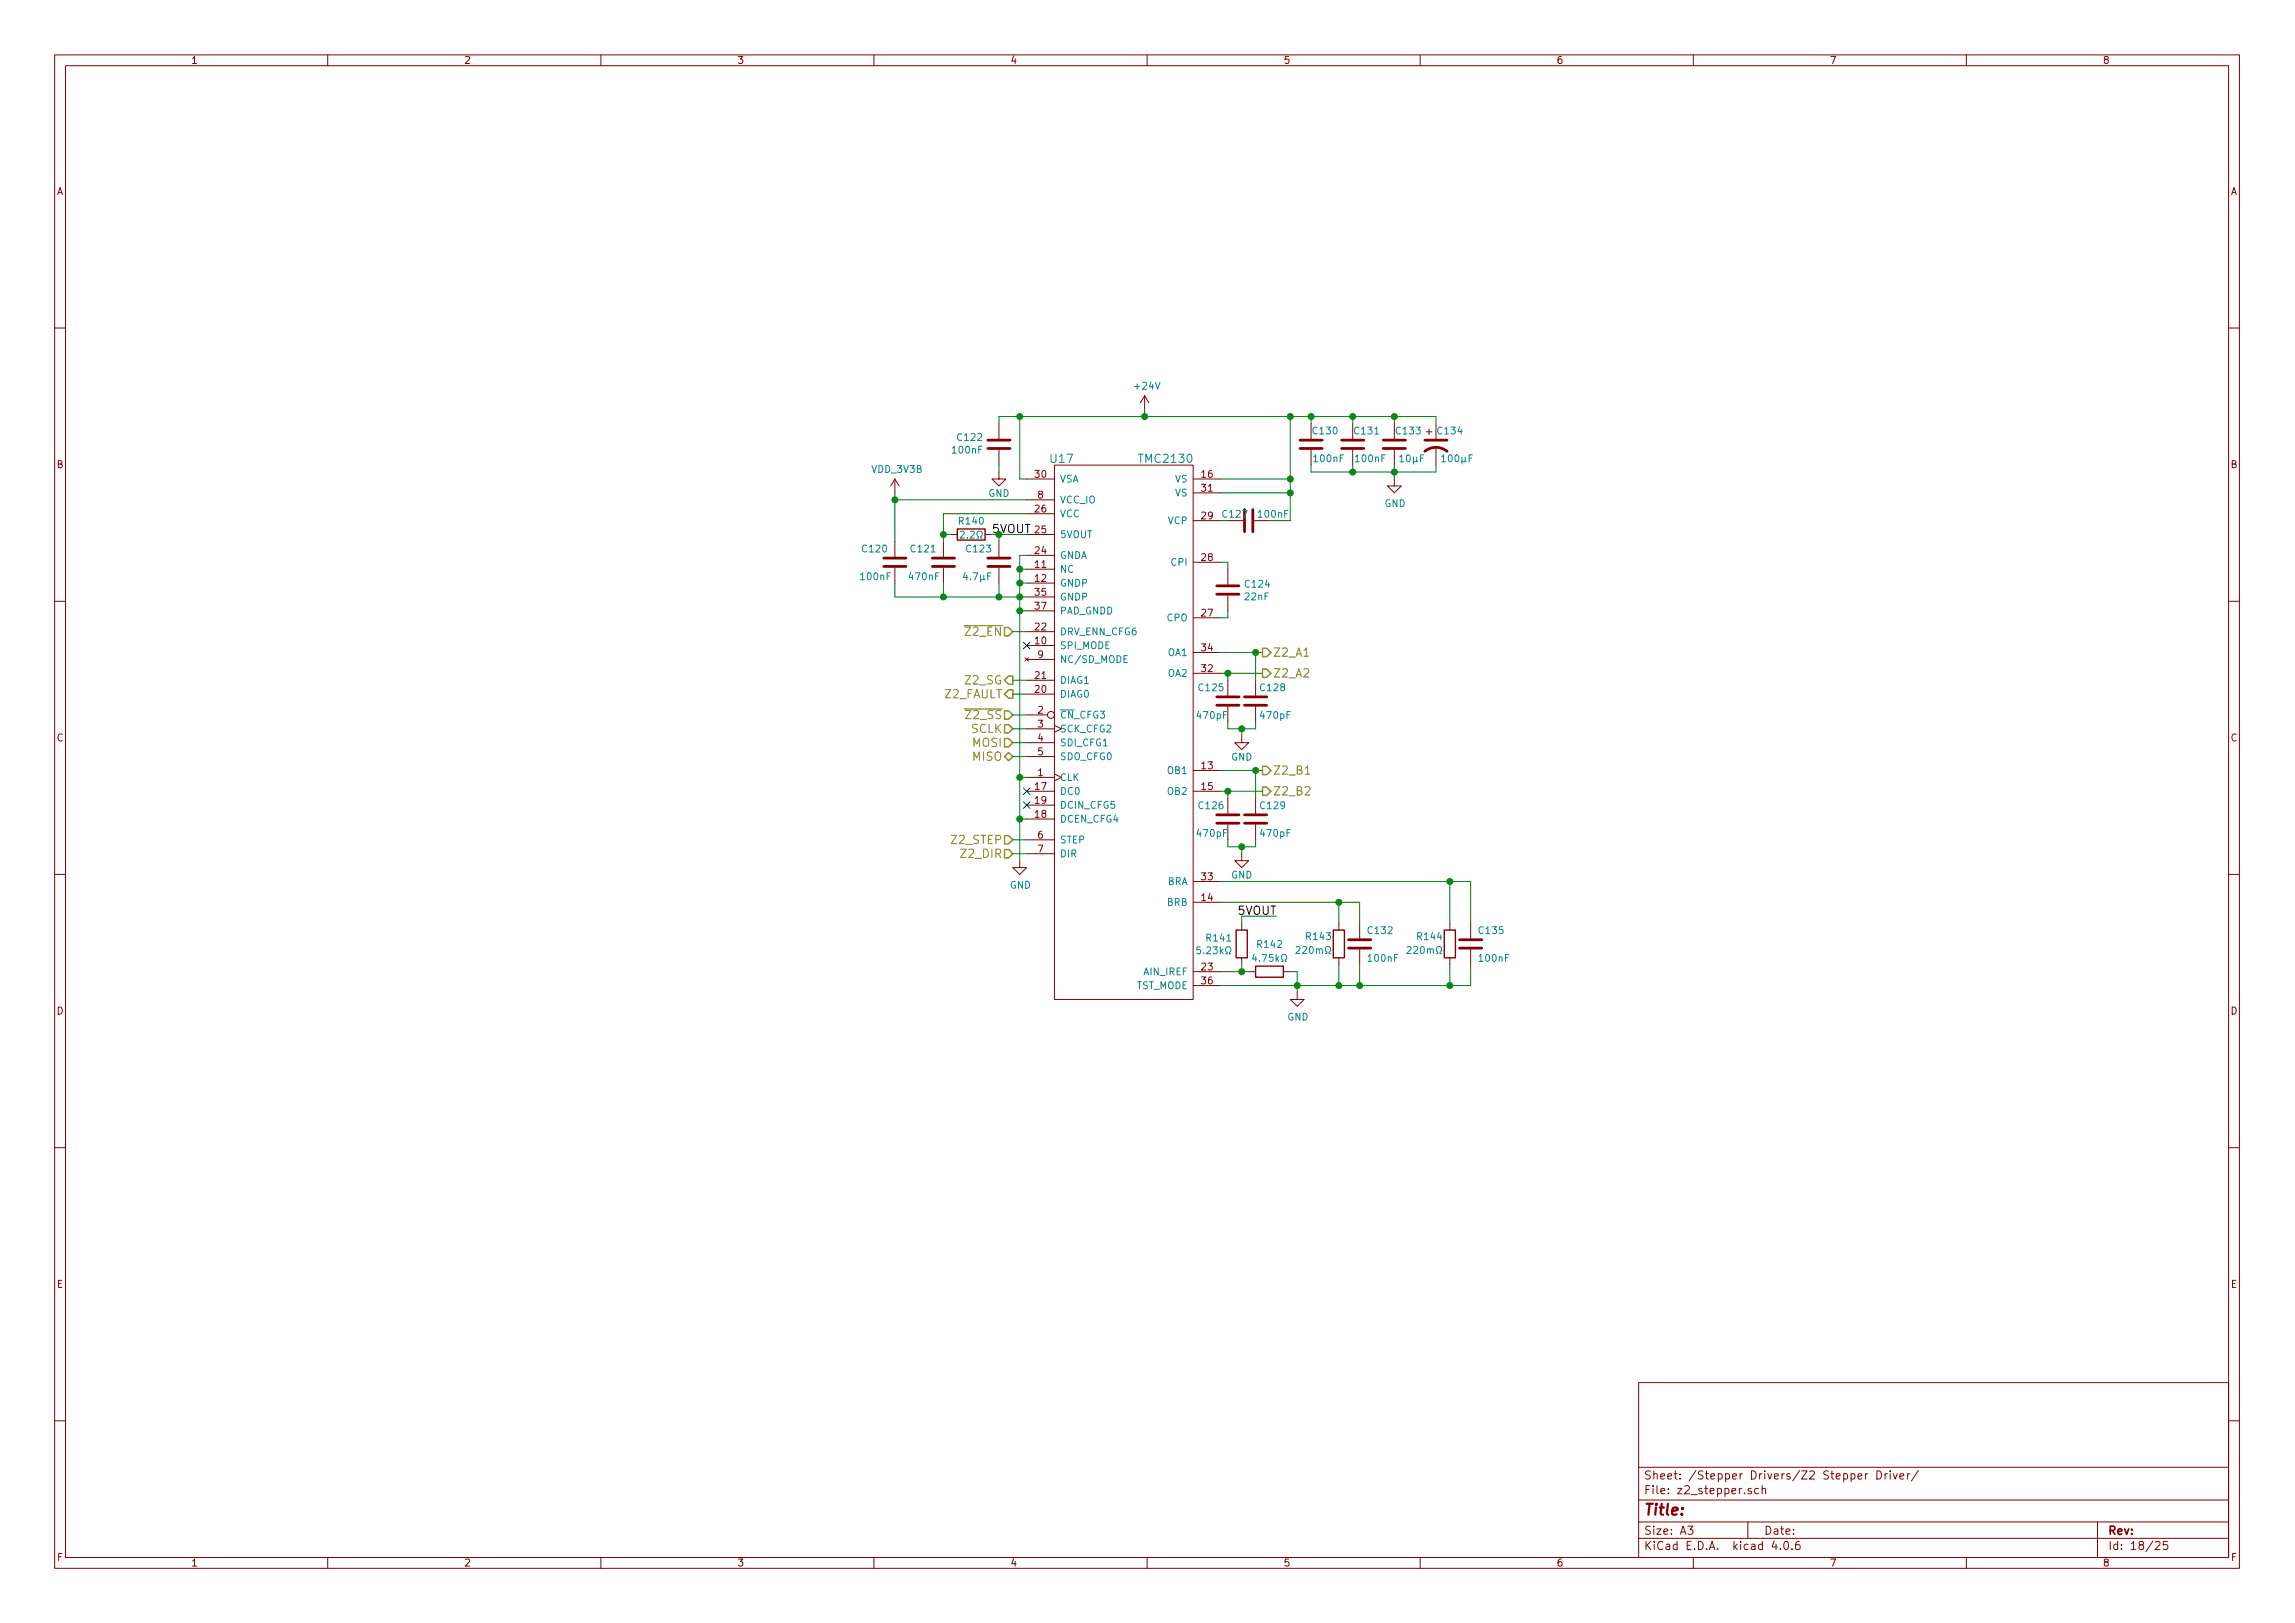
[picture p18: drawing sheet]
<svg xmlns="http://www.w3.org/2000/svg" width="420mm" height="297mm" viewBox="0 0 420 297" stroke-linecap="round" stroke-linejoin="round" font-family="sans-serif">
<defs><g id="words">
<text font-size="2.8" fill="#840000" x="301" y="277.3">Title:</text>
<g font-size="2.1" fill="#008484">
<text x="192.4" y="84.7">U17</text>
<text x="208.7" y="84.7">TMC2130</text>
</g>
<text font-size="2.1" fill="#008400" x="181.6" y="97.6">5VOUT</text>
<g font-size="2.1" fill="#848400">
<text x="176.9" y="116.4">Z2_EN</text>
<text x="176.8" y="125.3">Z2_SG</text>
<text x="233.1" y="120.2">Z2_A1</text>
<text x="233.1" y="124">Z2_A2</text>
<text x="172.9" y="127.8">Z2_FAULT</text>
<text x="177" y="131.6">Z2_SS</text>
<text x="177.7" y="134.1">SCLK</text>
<text x="178.1" y="136.7">MOSI</text>
<text x="178.1" y="139.2">MISO</text>
<text x="233.1" y="141.8">Z2_B1</text>
<text x="233.1" y="145.6">Z2_B2</text>
<text x="174.3" y="154.5">Z2_STEP</text>
<text x="176.2" y="157">Z2_DIR</text>
</g>
<text font-size="2.1" x="226.6" y="167.4">5VOUT</text>
<g font-size="2.1" fill="#840000">
<text x="301" y="273.5">File: z2_stepper.sch</text>
<text x="301" y="270.8">Sheet: /Stepper Drivers/Z2 Stepper Driver/</text>
<text x="301" y="280.9">Size: A3</text>
<text x="323" y="280.9">Date:</text>
<text x="386" y="280.9">Rev:</text>
<text x="301" y="283.7">KiCad E.D.A. kicad 4.0.6</text>
<text x="386" y="283.7">Id: 18/25</text>
</g>
<g font-size="1.8" fill="#840000">
<text x="35" y="11.7">1</text>
<text x="85" y="11.7">2</text>
<text x="135" y="11.7">3</text>
<text x="185" y="11.7">4</text>
<text x="235" y="11.7">5</text>
<text x="285" y="11.7">6</text>
<text x="335" y="11.7">7</text>
<text x="385" y="11.7">8</text>
<text x="10.4" y="35.7">A</text>
<text x="408.4" y="35.7">A</text>
<text x="10.4" y="85.7">B</text>
<text x="189.5" y="87.4">30</text>
<text x="220" y="90">31</text>
<text x="220" y="87.4">16</text>
<text x="408.4" y="85.7">B</text>
<text x="189.5" y="93.8">26</text>
<text x="190" y="91.2">8</text>
<text x="220" y="95">29</text>
<text x="189.5" y="101.4">24</text>
<text x="189.5" y="97.6">25</text>
<text x="189.5" y="103.9">11</text>
<text x="189.5" y="106.5">12</text>
<text x="220" y="102.7">28</text>
<text x="189.5" y="109">35</text>
<text x="189.5" y="111.5">37</text>
<text x="220" y="112.8">27</text>
<text x="189.5" y="117.9">10</text>
<text x="189.5" y="115.4">22</text>
<text x="220" y="119.2">34</text>
<text x="189.5" y="124.2">21</text>
<text x="190" y="120.4">9</text>
<text x="220" y="123">32</text>
<text x="189.5" y="126.8">20</text>
<text x="190" y="130.6">2</text>
<text x="10.4" y="135.7">C</text>
<text x="190" y="133.1">3</text>
<text x="190" y="135.7">4</text>
<text x="408.4" y="135.7">C</text>
<text x="190" y="142">1</text>
<text x="190" y="138.2">5</text>
<text x="220" y="140.8">13</text>
<text x="189.5" y="144.6">17</text>
<text x="189.5" y="149.6">18</text>
<text x="189.5" y="147.1">19</text>
<text x="220" y="144.6">15</text>
<text x="190" y="153.5">6</text>
<text x="190" y="156">7</text>
<text x="220" y="161.1">33</text>
<text x="220" y="164.9">14</text>
<text x="220" y="177.6">23</text>
<text x="10.4" y="185.7">D</text>
<text x="220" y="180.1">36</text>
<text x="408.4" y="185.7">D</text>
<text x="10.4" y="235.7">E</text>
<text x="408.4" y="235.7">E</text>
<text x="10.5" y="285.7">F</text>
<text x="35" y="286.7">1</text>
<text x="85" y="286.7">2</text>
<text x="135" y="286.7">3</text>
<text x="185" y="286.7">4</text>
<text x="235" y="286.7">5</text>
<text x="285" y="286.7">6</text>
<text x="335" y="286.7">7</text>
<text x="385" y="286.7">8</text>
<text x="408.5" y="285.7">F</text>
</g>
<g font-size="1.8" fill="#008484">
<text x="207.8" y="71.3">+24V</text>
<text x="174.5" y="83">100nF</text>
<text x="175.4" y="80.7">C122</text>
<text x="240.5" y="79.5">C130</text>
<text x="248.1" y="79.5">C131</text>
<text x="255.7" y="79.5">C133</text>
<text x="263.3" y="79.5">C134</text>
<text x="159.6" y="86.5">VDD_3V3B</text>
<text x="194.1" y="88.3">VSA</text>
<text x="215.1" y="88.3">VS</text>
<text x="240.7" y="84.6">100nF</text>
<text x="248.3" y="84.6">100nF</text>
<text x="256.9" y="84.6">10F</text>
<text x="264.7" y="84.6">100F</text>
<text x="175.7" y="96">R140</text>
<text x="180.9" y="90.9">GND</text>
<text x="194.1" y="92.1">VCC_IO</text>
<text x="194.1" y="94.7">VCC</text>
<text x="213.8" y="95.9">VCP</text>
<text x="215.1" y="90.8">VS</text>
<text x="230.5" y="94.7">100nF</text>
<text x="253.4" y="92.8">GND</text>
<text x="158" y="101.1">C120</text>
<text x="166.9" y="101.1">C121</text>
<text x="176.6" y="98.5">2.2</text>
<text x="177" y="101.1">C123</text>
<text x="194.1" y="98.5">5VOUT</text>
<text x="157.7" y="106.2">100nF</text>
<text x="166.6" y="106.2">470nF</text>
<text x="177.1" y="106.2">4.7F</text>
<text x="194.1" y="104.8">NC</text>
<text x="194.1" y="107.4">GNDP</text>
<text x="194.1" y="102.3">GNDA</text>
<text x="214.5" y="103.5">CPI</text>
<text x="228.1" y="107.5">C124</text>
<text x="194.1" y="109.9">GNDP</text>
<text x="194.1" y="112.4">PAD_GNDD</text>
<text x="213.6" y="113.7">CPO</text>
<text x="228" y="109.8">22nF</text>
<text x="194.1" y="118.8">SPI_MODE</text>
<text x="194.1" y="116.2">DRV_ENN_CFG6</text>
<text x="194.1" y="121.3">NC/SD_MODE</text>
<text x="194.1" y="125.1">DIAG1</text>
<text x="213.8" y="123.9">OA2</text>
<text x="213.8" y="120.1">OA1</text>
<text x="194.1" y="131.5">CN_CFG3</text>
<text x="194.1" y="127.7">DIAG0</text>
<text x="219.3" y="131.6">470pF</text>
<text x="219.6" y="126.5">C125</text>
<text x="230.9" y="126.5">C128</text>
<text x="230.9" y="131.6">470pF</text>
<text x="194.1" y="134">SCK_CFG2</text>
<text x="194.1" y="136.6">SDI_CFG1</text>
<text x="194.1" y="142.9">CLK</text>
<text x="194.1" y="139.1">SDO_CFG0</text>
<text x="213.8" y="141.6">OB1</text>
<text x="225.4" y="139.2">GND</text>
<text x="194.1" y="145.5">DC0</text>
<text x="194.1" y="148">DCIN_CFG5</text>
<text x="213.8" y="145.5">OB2</text>
<text x="219.6" y="148.1">C126</text>
<text x="230.9" y="148.1">C129</text>
<text x="194.1" y="154.3">STEP</text>
<text x="194.1" y="150.5">DCEN_CFG4</text>
<text x="219.3" y="153.1">470pF</text>
<text x="230.9" y="153.1">470pF</text>
<text x="194.1" y="156.9">DIR</text>
<text x="213.6" y="162">BRA</text>
<text x="225.4" y="160.8">GND</text>
<text x="184.9" y="162.6">GND</text>
<text x="213.6" y="165.8">BRB</text>
<text x="221" y="172.3">R141</text>
<text x="230.3" y="173.5">R142</text>
<text x="239.3" y="172">R143</text>
<text x="250.5" y="170.9">C132</text>
<text x="259.6" y="172">R144</text>
<text x="270.9" y="170.9">C135</text>
<text x="209.4" y="178.5">AIN_IREF</text>
<text x="220" y="174.6">5.23k</text>
<text x="230.2" y="176">4.75k</text>
<text x="238.2" y="174.6">220m</text>
<text x="250.6" y="176">100nF</text>
<text x="258.5" y="174.6">220m</text>
<text x="270.9" y="176">100nF</text>
<text x="207.8" y="181">TST_MODE</text>
<text x="235.7" y="186.8">GND</text>
</g>
<text font-size="1.8" fill="#008400" x="224" y="94.7">C127</text>
</g></defs>
<g fill="none" stroke="#840000" stroke-width=".18">
<path d="M10 10h400v277h-400zM12 12h396v273.1h-396zM60 10v2M110 10v2M160 10v2M210 10v2M260 10v2M310 10v2M360 10v2M10 60h2M182.9 77.5v2.8M209.5 72.4l-.7 1.3"/>
<path d="M209.5 72.4v2.6M209.5 72.4l.8 1.3M240 77.5v2.8M247.6 77.5v2.8M255.3 77.5v2.8M261.1 79h1M261.6 78.5v1M262.9 77.5v2.8M408 60h2M163.8 87.7l-.7 1.2M163.8 87.7v2.5M163.8 99.1v2.8"/>
<path d="M163.8 87.7l.8 1.2M172.7 99.1v2.8M174 97.8h1.3M180.3 97.8h1.3M182.9 86.4v1.3h1.2l-1.2 1.2-1.3-1.2h1.3M182.9 82.3v2.8M182.9 99.1v2.8M188 97.8h5M188 91.5h5M188 87.7h5M188 94h5M193 85.1h25.4v97.8h-25.4z"/>
<path d="M218.4 95.3h5.1M218.4 87.7h5.1M218.4 90.2h5.1M229.6 95.3h2.8M240 82.3v2.8M247.6 82.3v2.8M255.3 87.7v1.2h1.2l-1.2 1.3-1.3-1.3h1.3M255.3 82.3v2.8M262.9 81.8v3.3M10 110h2M163.8 103.9v2.8M172.7 103.9v2.8"/>
<path d="M182.9 103.9v2.8M188 118.1h5M188 104.2h5M188 106.7h5M188 115.6h5M188 101.6h5M188 109.3h5M188 111.8h5M218.4 119.4h5.1M218.4 113.1h5.1M218.4 102.9h5.1M224.8 104.2v2.8"/>
<path d="M224.8 109v2.8M408 110h2M187.7 120.4l.6 .6M188 130.8h3.8M188 133.4h5M188 135.9h5M188 138.5h5M188 120.7h5M188 127h5M188 124.5h5M188.3 120.4l-.6 .6M193 132.8l1.3 .6-1.3 .6"/>
<path d="M218.4 123.2h5.1M224.8 124.5v2.8M224.8 129.3v2.8M227.3 134.7v1.2h1.3l-1.3 1.3-1.2-1.3h1.2M229.9 124.5v2.8M229.9 129.3v2.8M186.7 157.5v1.3h1.3l-1.3 1.3-1.3-1.3h1.3M188 142.3h5M188 153.7h5M188 156.2h5M188 144.8h5M188 149.9h5"/>
<path d="M188 147.4h5M193 141.6l1.3 .7-1.3 .6M218.4 141h5.1M218.4 144.8h5.1M224.8 146.1v2.8M224.8 150.9v2.8M227.3 156.2v1.3h1.3l-1.3 1.3-1.2-1.3h1.2M229.9 146.1v2.8M229.9 150.9v2.8M10 160h2M218.4 177.8h5.1M218.4 161.3h5.1"/>
<path d="M218.4 165.1h5.1M227.3 168.9v1.3M227.3 175.3v1.3M228.6 177.8h1.3M234.9 177.8h1.3M245.1 168.9v1.3M245.1 175.3v1.3M248.9 168.9v2.8M248.9 173.8v2.8M265.4 168.9v1.3M265.4 175.3v1.3M269.2 168.9v2.8"/>
<path d="M269.2 173.8v2.8M408 160h2M218.4 180.4h5.1M237.5 181.6v1.3h1.3l-1.3 1.3-1.3-1.3h1.3M10 210h2M408 210h2M300 253h108v32.1h-108zM10 260h2M300 278.5h108M300 274.5h108M300 268.5h108M309 279.3h.9l-.5 .6 .5 .1v.7l-.2 .1-.7-.1"/>
<path d="M320 278.5v3M320.6 272.5a.37 .37 0 0 0-.6 .1l.1 .2 .5 .2 .1 .1-.3 .3-.4-.1M321.9 272.5l-.4-.1-.3 .3 .1 .6 .2 .1 .4-.1M322.6 272.5l.2-.1 .4 .1v.9M322.6 271.9v1.5M341.5 269.7v1M342 269.7l-.5 .3M343.6 269.2a.76 .76 0 0 1 .9 .7 .76 .76 0 0 1-.9 .8zM345.1 269.7v1M345.5 269.7l-.4 .3M346 269.2v.2M346 269.7v1"/>
<path d="M346.6 269.7l.4 1 .3-1M347.8 270.2l.7-.1v-.3l-.4-.1-.3 .2 .1 .7h.6M349.2 269.7v1M349.6 269.7l-.4 .3M351.2 269.1l-1.3 2M384 278.5v6.6M408 260h2M60 285.1v1.9M110 285.1v1.9M160 285.1v1.9M210 285.1v1.9M260 285.1v1.9"/>
<path d="M300 281.5h108M310 285.1v1.9M324.8 282l-.4 1.1h1M325.9 283.5v.1M326.7 282.3l.2-.2a.81 .81 0 0 1 .6 .6 .81 .81 0 0 1-.3 .8l-.1 .1a.79 .79 0 0 1-.4-1.3zM328.1 283.5v.1M329.4 282.1a.59 .59 0 0 0-.7 .6l.1 .8 .2 .1 .5-.1 .1-.5-.2-.3h-.4l-.3 .3M360 285.1v1.9M394.6 282.3l.6-.2 .3 .4-1 1.1h1M396.8 282.1h-.7l-.1 .7 .2-.1h.5l.2 .3-.1 .5-.2 .1-.6-.1"/>
<circle cx="192.4" cy="130.8" r=".63"/>
</g>
<g fill="none" stroke="#848400" stroke-width=".25">
<path d="M183.9 114.8h.8l.7 .8-.7 .8h-.8zM231.1 118.7h.8l.8 .7-.8 .8h-.8zM183.9 130.1h.8l.7 .7-.7 .8h-.8zM183.9 132.6h.8l.7 .8-.7 .7h-.8zM183.9 138.5l.8-.8 .7 .8-.7 .7zM183.9 135.2h.8l.7 .7-.7 .8h-.8zM184.7 123.7h.7v1.6h-.7l-.8-.8zM184.7 126.3h.7v1.5h-.7l-.8-.8zM231.1 122.5h.8l.8 .7-.8 .8h-.8zM183.9 152.9h.8l.7 .8-.7 .8h-.8zM183.9 155.5h.8l.7 .7-.7 .8h-.8zM231.1 140.2h.8l.8 .8-.8 .8h-.8z"/>
<path d="M231.1 144.1h.8l.8 .7-.8 .8h-.8z"/>
</g>
<path d="M176.5 114.5h7M176.5 129.8h7M238.9 141.7h.9" fill="none" stroke="#848400" stroke-width=".18"/>
<g fill="none" stroke="#840000" stroke-width=".51">
<path d="M180.8 80.6h4.1M180.8 82.1h4.1M227.8 93.3v4M229.4 93.3v4M238 80.6h4.1M238 82.1h4.1M245.6 80.6h4.1M245.6 82.1h4.1M253.2 80.6h4.1M253.2 82.1h4.1M260.9 82.6a3.3 3.3 0 0 1 4 0M260.9 80.6h4"/>
<path d="M161.8 103.7h4.1M161.8 102.1h4.1M170.7 103.7h4.1M170.7 102.1h4.1M180.8 103.7h4.1M180.8 102.1h4.1M222.8 108.7h4M222.8 107.2h4M222.8 129.1h4M222.8 127.5h4M227.8 129.1h4.1M227.8 127.5h4.1"/>
<path d="M222.8 150.7h4M222.8 149.1h4M227.8 150.7h4.1M227.8 149.1h4.1M246.9 173.5h4.1M246.9 172h4.1M267.2 173.5h4.1M267.2 172h4.1"/>
</g>
<g fill="none" stroke="#008484" stroke-width=".18">
<path d="M175.8 97.3l.5-.1 .2 .1v.3l-.8 .9h.8M178.9 98.5h.2v-.3a.54 .54 0 0 1-.2-.7 .54 .54 0 0 1 .7-.2 .57 .57 0 0 1-.1 .9v.3h.3M256.3 83.6l.3-.4v1.3M256.3 84.5h.7M260.7 83.2h-.6v1.3M263.9 83.6l.4-.4v1.3M263.9 84.5h.7M269 83.8h.4M269.6 83.2h-.6v1.3M176.7 104.8l-.3 .9h.8M180.8 105.4h.5M181.4 104.8h-.6v1.3"/>
<path d="M206.4 120h-.6v1.3h.6M219.8 173.3h-.6l-.1 .6 .2-.1 .5 .1v.5l-.2 .2-.5-.2M224.4 174.6h.3v-.3a.54 .54 0 0 1-.3-.7 .54 .54 0 0 1 .7-.3 .57 .57 0 0 1-.1 1v.3h.3M229.6 174.6l-.3 .9h.8M234.6 176h.3v-.3a.54 .54 0 0 1-.3-.7 .54 .54 0 0 1 .8-.3 .57 .57 0 0 1-.1 1v.3h.3M237.3 173.3l.5-.1 .1 .1 .1 .3-.8 .9h.8M242.6 174.5h.3v-.2a.54 .54 0 0 1-.2-.8 .54 .54 0 0 1 .7-.2 .57 .57 0 0 1-.1 1v.2h.3M257.6 173.3l.5-.1 .2 .1v.3l-.8 .9h.8M263 174.5h.2v-.2a.54 .54 0 0 1-.2-.8 .54 .54 0 0 1 .7-.2 .57 .57 0 0 1-.1 1v.2h.3"/>
</g>
<path d="M175.3 96.8h5v2h-5zM226.3 170.2h2v5.1h-2zM229.9 176.8h5v2.1h-5zM244.1 170.2h2v5.1h-2zM264.4 170.2h2v5.1h-2z" fill="none" stroke="#840000" stroke-width=".25"/>
<path d="M187.4 117.5l1.2 1.3M188.6 117.5l-1.2 1.3M187.4 144.2l1.2 1.2M187.4 146.7l1.2 1.3M188.6 144.2l-1.2 1.2M188.6 146.7l-1.2 1.3" fill="none" stroke="#000084" stroke-width=".18"/>
<g fill="#008400" stroke="#008400" stroke-width=".25">
<circle cx="186.7" cy="109.3" r=".51"/>
<circle cx="186.7" cy="104.2" r=".51"/>
<circle cx="186.7" cy="106.7" r=".51"/>
<circle cx="209.6" cy="76.2" r=".51"/>
<circle cx="186.7" cy="76.2" r=".51"/>
<circle cx="247.7" cy="86.4" r=".51"/>
<circle cx="240" cy="76.2" r=".51"/>
<circle cx="247.7" cy="76.2" r=".51"/>
<circle cx="236.2" cy="76.2" r=".51"/>
<circle cx="236.2" cy="87.7" r=".51"/>
<circle cx="236.2" cy="90.2" r=".51"/>
<circle cx="182.9" cy="109.3" r=".51"/>
<circle cx="172.7" cy="97.8" r=".51"/>
<circle cx="172.7" cy="109.3" r=".51"/>
<circle cx="163.8" cy="91.5" r=".51"/>
<circle cx="186.7" cy="149.9" r=".51"/>
<circle cx="186.7" cy="142.3" r=".51"/>
<circle cx="186.7" cy="111.8" r=".51"/>
<circle cx="245.1" cy="165.1" r=".51"/>
<circle cx="248.9" cy="180.4" r=".51"/>
<circle cx="265.4" cy="180.4" r=".51"/>
<circle cx="265.4" cy="161.3" r=".51"/>
<circle cx="245.1" cy="180.4" r=".51"/>
<circle cx="227.3" cy="177.8" r=".51"/>
<circle cx="237.5" cy="180.4" r=".51"/>
<circle cx="224.8" cy="123.2" r=".51"/>
<circle cx="224.8" cy="144.8" r=".51"/>
<circle cx="229.9" cy="141" r=".51"/>
<circle cx="229.9" cy="119.4" r=".51"/>
<circle cx="255.3" cy="76.2" r=".51"/>
<circle cx="255.3" cy="86.4" r=".51"/>
<circle cx="227.3" cy="155" r=".51"/>
<circle cx="227.3" cy="133.4" r=".51"/>
</g>
<g fill="none" stroke="#008400" stroke-width=".18">
<path d="M182.9 77.5v-1.3h80v1.3M186.7 76.2v11.5h1.3M209.5 75v1.2M236.2 76.2v19.1h-3.8M240 76.2v1.3M247.6 76.2v1.3M255.3 76.2v1.3M163.8 90.2v8.9M163.8 91.5h24.2M172.7 97.8h1.3M181.6 97.8h6.4M182.9 85.1v1.3"/>
<path d="M182.9 97.8v1.3M188 94h-15.3v5.1M223.5 87.7h12.7M223.5 90.2h12.7M240 85.1v1.3h22.9v-1.3M247.6 85.1v1.3M255.3 85.1v2.6M163.8 106.7v2.6h24.2M172.7 106.7v2.6M182.9 106.7v2.6M185.4 115.6h2.6M186.7 111.8h1.3"/>
<path d="M186.7 104.2h1.3M186.7 106.7h1.3M188 101.6h-1.3v55.9M223.5 102.9h1.3v1.3M223.5 119.4h7.6M224.8 111.8v1.3h-1.3M229.9 119.4v5.1M185.4 133.4h2.6M185.4 135.9h2.6M185.4 138.5h2.6M185.4 127h2.6M185.4 130.8h2.6"/>
<path d="M185.4 124.5h2.6M223.5 123.2h7.6M224.8 123.2v1.3M224.8 132.1v1.3h5.1v-1.3M227.3 133.4v1.3M185.4 153.7h2.6M185.4 156.2h2.6M186.7 142.3h1.3M186.7 149.9h1.3M223.5 144.8h7.6M223.5 141h7.6M224.8 144.8v1.3"/>
<path d="M224.8 153.7v1.3h5.1v-1.3M227.3 155v1.2M229.9 141v5.1M223.5 161.3h45.7v7.6M223.5 165.1h25.4v3.8M223.5 177.8h5.1M227.3 176.6v1.2M233.7 167.7h-6.4v1.2M236.2 177.8h1.3v3.8M245.1 165.1v3.8M245.1 176.6v3.8M248.9 176.6v3.8"/>
<path d="M265.4 161.3v7.6M265.4 176.6v3.8M269.2 176.6v3.8h-45.7"/>
</g>
<use href="#words"/>
</svg>
